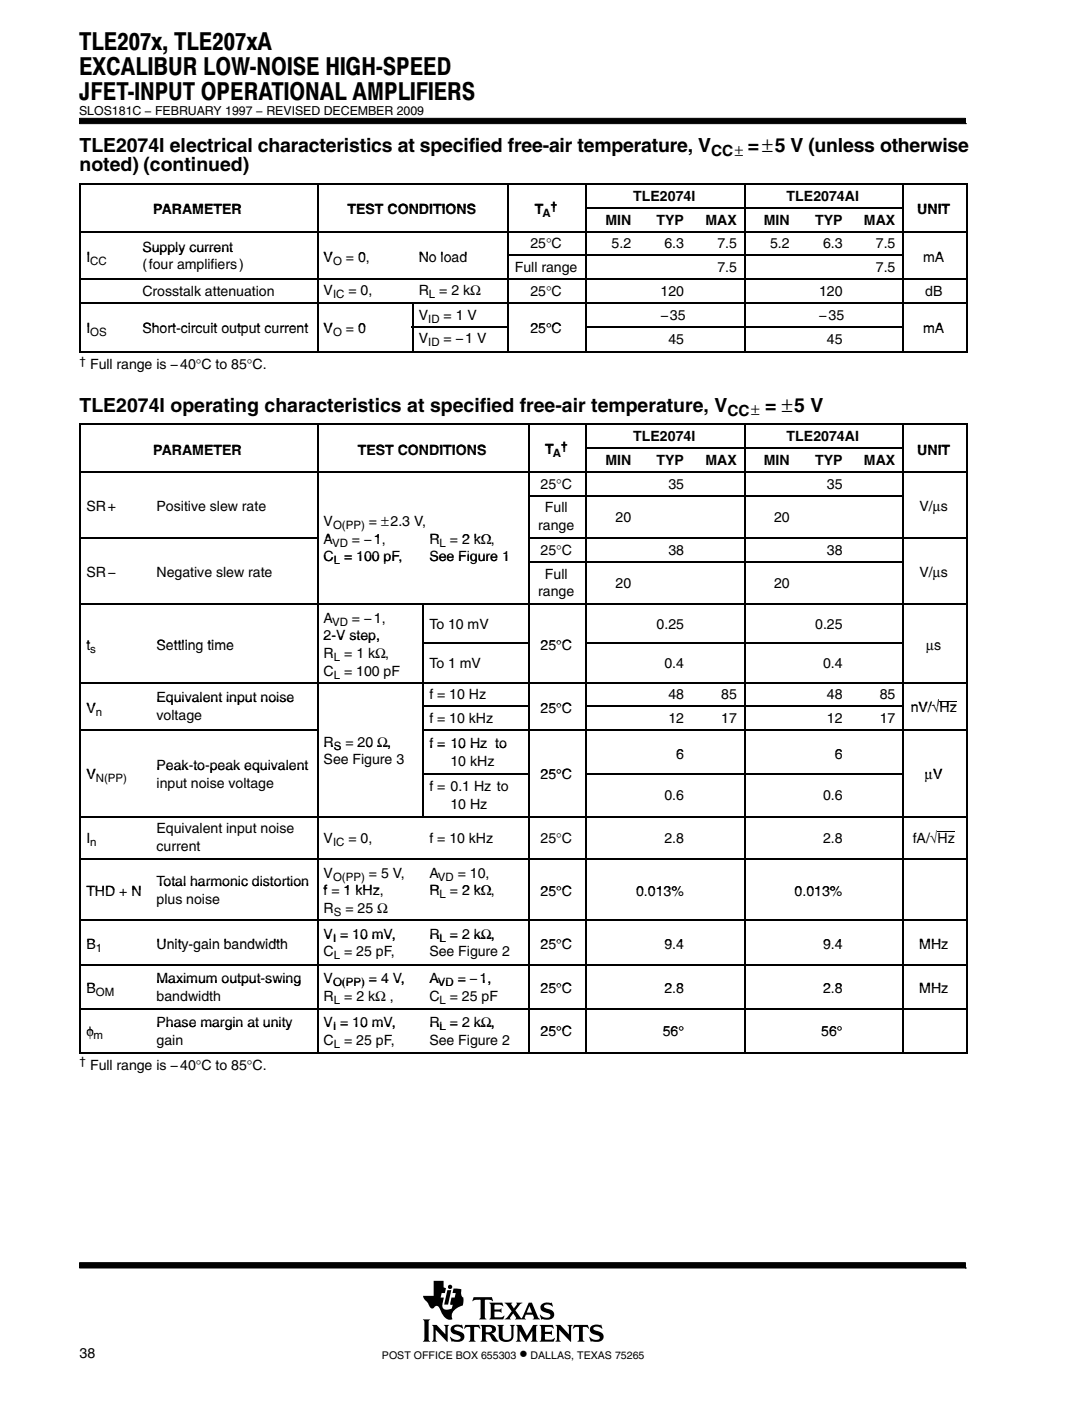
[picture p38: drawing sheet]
<svg xmlns="http://www.w3.org/2000/svg" width="216mm" height="280mm" viewBox="0 0 216 280" stroke-linecap="round" stroke-linejoin="round" font-family="sans-serif">
<defs><g id="words">
<g font-size="4.9">
<text x="15.8" y="10.1">TLE207x, TLE207xA</text>
<text x="15.8" y="15">EXCALIBUR LOW-NOISE HIGH-SPEED</text>
<text x="15.8" y="19.9">JFET-INPUT OPERATIONAL AMPLIFIERS</text>
</g>
<g font-size="3.9">
<text x="15.9" y="34.2">noted) (continued)</text>
<text x="15.9" y="30.4">TLE2074I electrical characteristics at specified free-air temperature, V</text>
<text x="149.3" y="30.4">=±5 V (unless otherwise</text>
<text x="15.9" y="82.2">TLE2074I operating characteristics at specified free-air temperature, V</text>
<text x="152.7" y="82.2">= ±5 V</text>
</g>
<text font-size="3.5" x="103.7" y="271.2">•</text>
<g font-size="3.1">
<text x="142" y="31.2">CC±</text>
<text x="145.2" y="83">CC±</text>
</g>
<g font-size="2.8">
<text x="126.4" y="40.1">TLE2074I</text>
<text x="157.1" y="40.1">TLE2074AI</text>
<text x="30.6" y="42.8">PARAMETER</text>
<text x="69.4" y="42.8">TEST CONDITIONS</text>
<text x="106.8" y="42.7">T</text>
<text x="120.9" y="44.8">MIN</text>
<text x="131.1" y="44.8">TYP</text>
<text x="140.9" y="44.8">MAX</text>
<text x="152.5" y="44.8">MIN</text>
<text x="162.7" y="44.8">TYP</text>
<text x="172.5" y="44.8">MAX</text>
<text x="183.1" y="42.8">UNIT</text>
<text x="17.2" y="52.3">I</text>
<text x="28.4" y="50.2">Supply current</text>
<text x="28.4" y="53.7">(four amplifiers)</text>
<text x="64.6" y="52.3">V</text>
<text x="69.1" y="52.3">= 0,</text>
<text x="71.5" y="52.3">0</text>
<text x="83.6" y="52.3">No load</text>
<text x="105.9" y="49.6">25°C</text>
<text x="122.1" y="49.6">5.2</text>
<text x="132.7" y="49.6">6.3</text>
<text x="143.2" y="49.6">7.5</text>
<text x="153.8" y="49.6">5.2</text>
<text x="164.3" y="49.6">6.3</text>
<text x="174.9" y="49.6">7.5</text>
<text x="184.3" y="52.3">mA</text>
<text x="28.4" y="59.1">Crosstalk attenuation</text>
<text x="64.6" y="58.9">V</text>
<text x="69.6" y="58.9">= 0,</text>
<text x="83.6" y="58.9">R</text>
<text x="87.7" y="58.9">= 2 kΩ</text>
<text x="102.8" y="54.3">Full range</text>
<text x="105.9" y="59.1">25°C</text>
<text x="131.9" y="59.1">120</text>
<text x="143.2" y="54.3">7.5</text>
<text x="163.5" y="59.1">120</text>
<text x="174.9" y="54.3">7.5</text>
<text x="184.7" y="59.1">dB</text>
<text x="83.6" y="63.8">V</text>
<text x="88.6" y="63.8">= 1 V</text>
<text x="131.8" y="63.8">−35</text>
<text x="163.5" y="63.8">−35</text>
<text x="17.2" y="66.5">I</text>
<text x="28.4" y="66.5">Short circuit output current</text>
<text x="28.4" y="66.5">Short-circuit output current</text>
<text x="64.6" y="66.5">V</text>
<text x="69.1" y="66.5">= 0</text>
<text x="71.5" y="66.5">0</text>
<text x="83.6" y="68.5">V</text>
<text x="88.5" y="68.5">= −1 V</text>
<text x="105.9" y="66.5">25°C</text>
<text x="133.4" y="68.7">45</text>
<text x="165.1" y="68.7">45</text>
<text x="184.3" y="66.5">mA</text>
<text x="18" y="73.6">Full range is −40°C to 85°C.</text>
<text x="126.4" y="88">TLE2074I</text>
<text x="157.1" y="88">TLE2074AI</text>
<text x="30.6" y="90.7">PARAMETER</text>
<text x="71.4" y="90.7">TEST CONDITIONS</text>
<text x="108.8" y="90.6">T</text>
<text x="120.9" y="92.8">MIN</text>
<text x="131.1" y="92.8">TYP</text>
<text x="140.9" y="92.8">MAX</text>
<text x="152.5" y="92.8">MIN</text>
<text x="162.7" y="92.8">TYP</text>
<text x="172.5" y="92.8">MAX</text>
<text x="183.1" y="90.7">UNIT</text>
<text x="17.2" y="101.9">SR+</text>
<text x="31.3" y="101.9">Positive slew rate</text>
<text x="107.9" y="97.5">25°C</text>
<text x="133.4" y="97.5">35</text>
<text x="165.1" y="97.5">35</text>
<text x="183.6" y="101.9">V/μs</text>
<text x="64.6" y="104.9">V</text>
<text x="73.7" y="104.9">= ±2.3 V,</text>
<text x="107.5" y="105.8">range</text>
<text x="108.8" y="102.2">Full</text>
<text x="122.9" y="104.1">20</text>
<text x="154.5" y="104.1">20</text>
<text x="64.6" y="108.5">A</text>
<text x="64.6" y="112">C</text>
<text x="68.7" y="112">= 100 pF,</text>
<text x="70.3" y="108.5">= −1,</text>
<text x="74.6" y="108.5">1</text>
<text x="85.7" y="112">See Figure 1</text>
<text x="85.7" y="108.5">R</text>
<text x="89.8" y="108.5">= 2 kΩ</text>
<text x="92.2" y="108.5">2 kΩ,</text>
<text x="107.9" y="110.7">25°C</text>
<text x="133.4" y="110.7">38</text>
<text x="165.1" y="110.7">38</text>
<text x="17.2" y="115.1">SR−</text>
<text x="31.3" y="115.1">Negative slew rate</text>
<text x="107.5" y="119">range</text>
<text x="108.8" y="115.5">Full</text>
<text x="122.9" y="117.3">20</text>
<text x="154.5" y="117.3">20</text>
<text x="183.6" y="115.1">V/μs</text>
<text x="64.6" y="124.3">A</text>
<text x="70.3" y="124.3">= −1,</text>
<text x="85.7" y="125.5">To 10 mV</text>
<text x="131.1" y="125.5">0.25</text>
<text x="162.8" y="125.5">0.25</text>
<text x="17.2" y="129.7">t</text>
<text x="31.3" y="129.7">Settling time</text>
<text x="64.6" y="127.8">2-V step,</text>
<text x="64.6" y="131.3">R</text>
<text x="68.7" y="131.3">= 1 kΩ,</text>
<text x="107.9" y="129.7">25°C</text>
<text x="184.9" y="129.7">μs</text>
<text x="186.5" y="129.7">s</text>
<text x="64.6" y="134.8">C</text>
<text x="68.7" y="134.8">= 100 pF</text>
<text x="85.7" y="133.3">To 1 mV</text>
<text x="132.7" y="133.3">0.4</text>
<text x="164.3" y="133.3">0.4</text>
<text x="17.2" y="142.2">V</text>
<text x="31.3" y="140.2">Equivalent input noise</text>
<text x="31.3" y="143.7">voltage</text>
<text x="85.7" y="139.5">f = 10 Hz</text>
<text x="107.9" y="142.2">25°C</text>
<text x="133.4" y="139.5">48</text>
<text x="144" y="139.5">85</text>
<text x="165.1" y="139.5">48</text>
<text x="175.6" y="139.5">85</text>
<text x="181.8" y="142.1">nV/√Hz</text>
<text x="64.6" y="149">R</text>
<text x="69" y="149">= 20 Ω,</text>
<text x="71.4" y="149">20 Ω,</text>
<text x="85.7" y="144.3">f = 10 kHz</text>
<text x="85.7" y="149.3">f = 10 Hz to</text>
<text x="133.4" y="144.3">12</text>
<text x="144" y="144.3">17</text>
<text x="165.1" y="144.3">12</text>
<text x="175.6" y="144.3">17</text>
<text x="17.2" y="155.4">V</text>
<text x="31.3" y="153.7">Peak-to-peak equivalent</text>
<text x="31.3" y="153.7">Peak to peak equivalent</text>
<text x="64.6" y="152.5">See Figure 3</text>
<text x="89.9" y="152.9">10 kHz</text>
<text x="107.9" y="155.4">25°C</text>
<text x="135" y="151.4">6</text>
<text x="166.7" y="151.4">6</text>
<text x="184.7" y="155.4">μV</text>
<text x="31.3" y="157.3">input noise voltage</text>
<text x="85.7" y="157.8">f = 0.1 Hz to</text>
<text x="89.9" y="161.3">10 Hz</text>
<text x="132.7" y="159.7">0.6</text>
<text x="164.3" y="159.7">0.6</text>
<text x="31.3" y="166.3">Equivalent input noise</text>
<text x="17.2" y="168.2">I</text>
<text x="31.3" y="169.8">current</text>
<text x="64.6" y="168.2">V</text>
<text x="69.6" y="168.2">= 0,</text>
<text x="85.7" y="168.2">f = 10 kHz</text>
<text x="107.9" y="168.2">25°C</text>
<text x="132.7" y="168.2">2.8</text>
<text x="164.3" y="168.2">2.8</text>
<text x="182.2" y="168.2">fA/√Hz</text>
<text x="17.2" y="178.9">THD</text>
<text x="17.2" y="178.9">THD + N</text>
<text x="26.2" y="178.9">N</text>
<text x="31.3" y="176.8">Total harmonic distortion</text>
<text x="64.6" y="175.1">V</text>
<text x="64.6" y="178.6">f</text>
<text x="64.6" y="178.6">f = 1 kHz,</text>
<text x="68.6" y="178.6">1 kHz</text>
<text x="73.7" y="175.1">= 5 V,</text>
<text x="85.7" y="175.1">A</text>
<text x="85.7" y="178.6">R</text>
<text x="89.8" y="178.6">= 2 kΩ</text>
<text x="91.4" y="175.1">= 10,</text>
<text x="92.2" y="178.6">2 kΩ,</text>
<text x="107.9" y="178.9">25°C</text>
<text x="127" y="178.9">0 013%</text>
<text x="127" y="178.9">0.013%</text>
<text x="158.6" y="178.9">0 013%</text>
<text x="158.6" y="178.9">0.013%</text>
<text x="31.3" y="180.3">plus noise</text>
<text x="64.6" y="182.1">R</text>
<text x="69" y="182.1">= 25 Ω</text>
<text x="17.2" y="189.4">B</text>
<text x="31.3" y="189.4">Unity gain bandwidth</text>
<text x="31.3" y="189.4">Unity-gain bandwidth</text>
<text x="64.6" y="190.8">C</text>
<text x="64.6" y="187.3">V = 10 mV,</text>
<text x="68.7" y="190.8">= 25 pF,</text>
<text x="85.7" y="187.3">R</text>
<text x="85.7" y="190.8">See Figure 2</text>
<text x="89.8" y="187.3">= 2 kΩ,</text>
<text x="107.9" y="189.4">25°C</text>
<text x="132.7" y="189.4">9 4</text>
<text x="132.7" y="189.4">9.4</text>
<text x="164.3" y="189.4">9 4</text>
<text x="164.3" y="189.4">9.4</text>
<text x="183.5" y="189.4">MHz</text>
<text x="31.3" y="196.1">Maximum output-swing</text>
<text x="31.3" y="196.1">Maximum output swing</text>
<text x="64.6" y="196.1">V</text>
<text x="73.7" y="196.1">= 4 V,</text>
<text x="85.7" y="196.1">A</text>
<text x="91.4" y="196.1">=</text>
<text x="91.4" y="196.1">= −1,</text>
<text x="95.7" y="196.1">1,</text>
<text x="17.2" y="198.2">B</text>
<text x="31.3" y="199.7">bandwidth</text>
<text x="64.6" y="199.7">R</text>
<text x="68.7" y="199.7">= 2 kΩ ,</text>
<text x="85.7" y="199.7">C</text>
<text x="89.8" y="199.7">= 25 pF</text>
<text x="107.9" y="198.2">25°C</text>
<text x="132.7" y="198.2">2 8</text>
<text x="132.7" y="198.2">2.8</text>
<text x="164.3" y="198.2">2 8</text>
<text x="164.3" y="198.2">2.8</text>
<text x="183.5" y="198.2">MHz</text>
<text x="17.2" y="206.6">φ</text>
<text x="31.3" y="204.9">Phase margin at unity</text>
<text x="31.3" y="208.5">gain</text>
<text x="64.6" y="208.5">C</text>
<text x="64.6" y="204.9">V = 10 mV,</text>
<text x="68.7" y="208.5">= 25 pF,</text>
<text x="85.7" y="204.9">R</text>
<text x="85.7" y="208.5">See Figure 2</text>
<text x="89.8" y="204.9">= 2 kΩ,</text>
<text x="107.9" y="206.6">25°C</text>
<text x="132.3" y="206.6">56°</text>
<text x="164" y="206.6">56°</text>
<text x="18" y="213.4">Full range is −40°C to 85°C.</text>
<text x="15.9" y="270.9">38</text>
</g>
<text font-size="2.5" x="15.8" y="22.9">SLOS181C − FEBRUARY 1997 − REVISED DECEMBER 2009</text>
<g font-size="2.3">
<text x="110" y="41.9">†</text>
<text x="108.3" y="43.3">A</text>
<text x="18" y="52.9">CC</text>
<text x="66.5" y="52.9">O</text>
<text x="66.5" y="59.5">IC</text>
<text x="85.6" y="59.5">L</text>
<text x="85.5" y="64.4">ID</text>
<text x="18" y="67.1">OS</text>
<text x="66.5" y="67.1">O</text>
<text x="85.5" y="69.1">ID</text>
<text x="15.9" y="72.8">†</text>
<text x="112" y="89.8">†</text>
<text x="110.4" y="91.3">A</text>
<text x="66.5" y="105.5">O(PP)</text>
<text x="66.3" y="109.1">VD</text>
<text x="66.7" y="112.6">L</text>
<text x="87.8" y="109.1">L</text>
<text x="66.3" y="124.9">VD</text>
<text x="18" y="130.3">s</text>
<text x="66.7" y="131.9">L</text>
<text x="66.7" y="135.4">L</text>
<text x="19.1" y="142.8">n</text>
<text x="66.7" y="149.6">S</text>
<text x="19.1" y="156">N(PP)</text>
<text x="18" y="168.8">n</text>
<text x="66.5" y="168.8">IC</text>
<text x="66.5" y="175.7">O(PP)</text>
<text x="87.4" y="175.7">VD</text>
<text x="87.8" y="179.2">L</text>
<text x="66.7" y="182.7">S</text>
<text x="19.1" y="190">1</text>
<text x="66.5" y="187.9">I</text>
<text x="66.7" y="191.4">L</text>
<text x="87.8" y="187.9">L</text>
<text x="66.5" y="196.7">O(PP)</text>
<text x="87.4" y="196.7">VD</text>
<text x="19.1" y="198.8">OM</text>
<text x="66.7" y="200.3">L</text>
<text x="87.8" y="200.3">L</text>
<text x="18.7" y="207.2">m</text>
<text x="66.5" y="205.5">I</text>
<text x="66.7" y="209.1">L</text>
<text x="87.8" y="205.5">L</text>
<text x="15.9" y="212.6">†</text>
</g>
<g font-size="2.1">
<text x="76.3" y="271.2">POST OFFICE BOX 655303</text>
<text x="105.9" y="271.2">DALLAS, TEXAS 75265</text>
</g>
</g></defs>
<g fill="#000" stroke="#000" stroke-width=".2">
<path d="M15.9 23.6v1.1h176.9v-1.1z" fill-rule="evenodd"/>
<path d="M15.9 252v1h176.9v-1z" fill-rule="evenodd"/>
</g>
<g fill="#000">
<path d="M89.3 257.4h.8l-.6 2.9h-.8z"/>
<path d="M84.4 263.3h1.5l-.3 .3v3.8l.3 .3h-1.5l.3-.5v-3.4z" fill-rule="evenodd"/>
<path d="M86.2 264.4h1l1.7 1.9v-1.5l-.3-.4h1.1l-.3 .3v3.1l-2.4-2.5v2l.3 .4h-1.1l.3-.5v-2.3z" fill-rule="evenodd"/>
<path d="M86.6 255.6h2v1.3l.4 .1-.2 1h-.6l-.2 .9h.6l-.2 1.1a.93 .93 0 0 0 .1 1.1 .93 .93 0 0 0 1.1 .2l.6-.2 .2-.8h-.5l.2-1.4h.7l.2-.9h-.7l.3-.9 1.5 .2v.9l.1 .5 .3 .2v.7l-.1 .9-.6 .2a2.75 2.75 0 0 0-1.6 1.9l.1 .6-.3 .1a1.67 1.67 0 0 1-1.8-1.3l-.3-.7a.68 .68 0 0 0-.5-.7 .68 .68 0 0 0-.8 .4h-.1a.74 .74 0 0 1-.9-.6l-1-1.4-.1-.4h2.1z" fill-rule="evenodd"/>
<path d="M90.2 264.7a2.09 2.09 0 0 1 1.9-.3l.1-.1 .3 .8h-.1a1.23 1.23 0 0 0-1.7-.1l.1 .4 .9 .3a1.07 1.07 0 0 1 1 1.3 1.07 1.07 0 0 1-1.4 .8l-.9-.2-.2 .1-.4-.9 .1-.1a1.38 1.38 0 0 0 2.1 .3 1.72 1.72 0 0 0-1.5-.9 .91 .91 0 0 1-.3-1.4z" fill-rule="evenodd"/>
<path d="M92.9 264.4h2.8l.2 .7-.5-.3h-.6l-.1 .1v2.4l.3 .4h-1.4l.2-.2 .1-.3v-2.3l-.7-.1-.6 .3z" fill-rule="evenodd"/>
<path d="M94.6 258.8h3.6l.2 .9-.6-.3-1 .1v3.4l.3 .4h-1.4l.3-.4v-3.4l-1-.1-.7 .2z" fill-rule="evenodd"/>
<path d="M95.9 264.4h2.1a.85 .85 0 0 1 1 .8 .85 .85 0 0 1-.9 .9l.5 .3 .6 .9 .4 .3-.2 .1a1.11 1.11 0 0 1-1.4-.9l-.3-.4-.7-.1v1l.3 .4h-1.4l.3-.5v-2.3z" fill-rule="evenodd"/>
<path d="M97.7 259.9h2.6l.2 .8-.7-.4-1.1 .1v.9h1.1l.3-.2v.9l-.3-.3h-1.1v1l.1 .2h1.3l.5-.4 .1 .1-.2 .7h-2.8l.3-.6v-2.2z" fill-rule="evenodd"/>
<path d="M99.3 264.4h1.3l-.3 .3v2.1l.3 .5a1.07 1.07 0 0 0 1.4-.3l.1-2.1-.3-.5h1l-.3 .3v1.9a1.34 1.34 0 0 1-1.9 1.1 1.08 1.08 0 0 1-1-1.1v-1.9z" fill-rule="evenodd"/>
<path d="M103 264.4h1.1l1.1 2.2 1.2-2.2h.9l-.3 .4v2.5l.4 .4h-1.4l.3-.4v-1.7l-1.3 2.2-1.3-2.3v1.8l.4 .4h-1.1l.3-.5v-2.3z" fill-rule="evenodd"/>
<path d="M100.7 259.9h1.6l-.2 .5 .5 .7 .6-.9-.1-.3h1.2l-.5 .4-.9 1.2 1.2 1.6 1.5-3.2h.6l1.2 2.9 .4 .5-1.4-.1a.24 .24 0 0 0 .2-.2 .24 .24 0 0 0 0-.2l-.2-.5h-1.4l-.3 .7 .3 .3h-2.2l.2-.4-.5-.8-.7 .8 .2 .4h-1.3l.6-.5 .9-1.1z" fill-rule="evenodd"/>
<path d="M108.2 260.3a1.87 1.87 0 0 1 1.4-.4l.4 .1 .2-.1 .1 .8a1.24 1.24 0 0 0-1.7-.1l.1 .3 .7 .3a1.08 1.08 0 0 1 1.3 1 1.08 1.08 0 0 1-1.2 1.1l-1.2-.1-.2 .1-.3-.9 .8 .5h.7a.47 .47 0 0 0 .6-.4 .47 .47 0 0 0-.5-.5h-.2a1.11 1.11 0 0 1-1.2-1.6z" fill-rule="evenodd"/>
<path d="M107.7 264.4h2.6l.2 .7-.6-.3-1.1 .1v.9h1l.4-.3v.9l-.3-.2h-1.1v1l1.4 .1 .5-.3-.2 .7h-2.8l.3-.3 .1-1.1-.1-1.6z" fill-rule="evenodd"/>
<path d="M110.9 264.4h1l1.7 1.9v-1.5l-.3-.4h1l-.3 .4v3l-2.4-2.5v2l.3 .4h-1l.3-.4v-2.5z" fill-rule="evenodd"/>
<path d="M114.6 264.4h2.8l.2 .7-.5-.3h-.6l-.1 .1v2.4l.3 .4h-1.4l.3-.4v-2.4l-.1-.1h-.6l-.6 .3z" fill-rule="evenodd"/>
<path d="M118.1 264.6l.5-.2h1.3l.1-.1 .3 .8h-.1a1.13 1.13 0 0 0-1.7-.1l.1 .4 .8 .2a1.07 1.07 0 0 1 1.1 1.1 1.07 1.07 0 0 1-1.2 1.1l-1.1-.2-.2 .1-.4-.9a1.82 1.82 0 0 0 2 .4h.1a.53 .53 0 0 0-.1-.7 .53 .53 0 0 0-.6-.1 1.09 1.09 0 0 1-1-.6 1.09 1.09 0 0 1 .1-1.2z" fill-rule="evenodd"/>
<circle cx="89.9" cy="256.8" r=".42"/>
</g>
<g fill="#fff">
<path d="M105.7 260.6l.5 1.3h-1z"/>
<path d="M97 264.8h.2a.67 .67 0 0 1 .8 0 .67 .67 0 0 1 .2 .7l-.5 .3-.7 .1z" fill-rule="evenodd"/>
</g>
<g fill="none" stroke="#000" stroke-width=".32">
<path d="M15.9 36.8h177.3M16 36.6v33.9M63.4 36.6v33.9M101.4 36.6v33.9M117 36.6v33.9M148.7 36.6v33.9M180.3 36.6v33.9M193 36.6v33.9M15.9 46.2h177.3M15.9 55.7h177.3M101.2 51h79M116.9 41.5h63.3"/>
<path d="M15.9 60.5h177.3M15.9 70.3h177.3M82.2 65.3h19M82.4 60.4v10.1M116.9 65.3h63.3M15.9 84.7h177.3M15.9 94.2h177.3M16 84.5v125.8M63.4 84.5v125.8M105.5 98.9h74.7M105.6 84.5v125.8M116.9 89.4h63.3"/>
<path d="M117 84.5v125.8M148.7 84.5v125.8M180.3 84.5v125.8M193 84.5v125.8M15.9 107.4h47.4M105.5 107.4h87.7M105.5 112.1h74.7M15.9 120.6h177.3M15.9 136.2h177.3M84.4 128.4h21.1M84.5 120.5v42.3M116.9 128.4h63.3"/>
<path d="M15.9 145.7h47.4M84.4 140.9h21.1M84.4 145.7h108.8M84.4 154.5h21.1M116.9 140.9h63.3M116.9 154.5h63.3M15.9 163h177.3M15.9 171.5h177.3M15.9 183.7h177.3M15.9 192.5h177.3M15.9 201.3h177.3M15.9 210.1h177.3"/>
</g>
<path d="M187.6 139.9h3.4M187.2 166h3.5" fill="none" stroke="#000" stroke-width=".2"/>
<use href="#words"/>
</svg>
